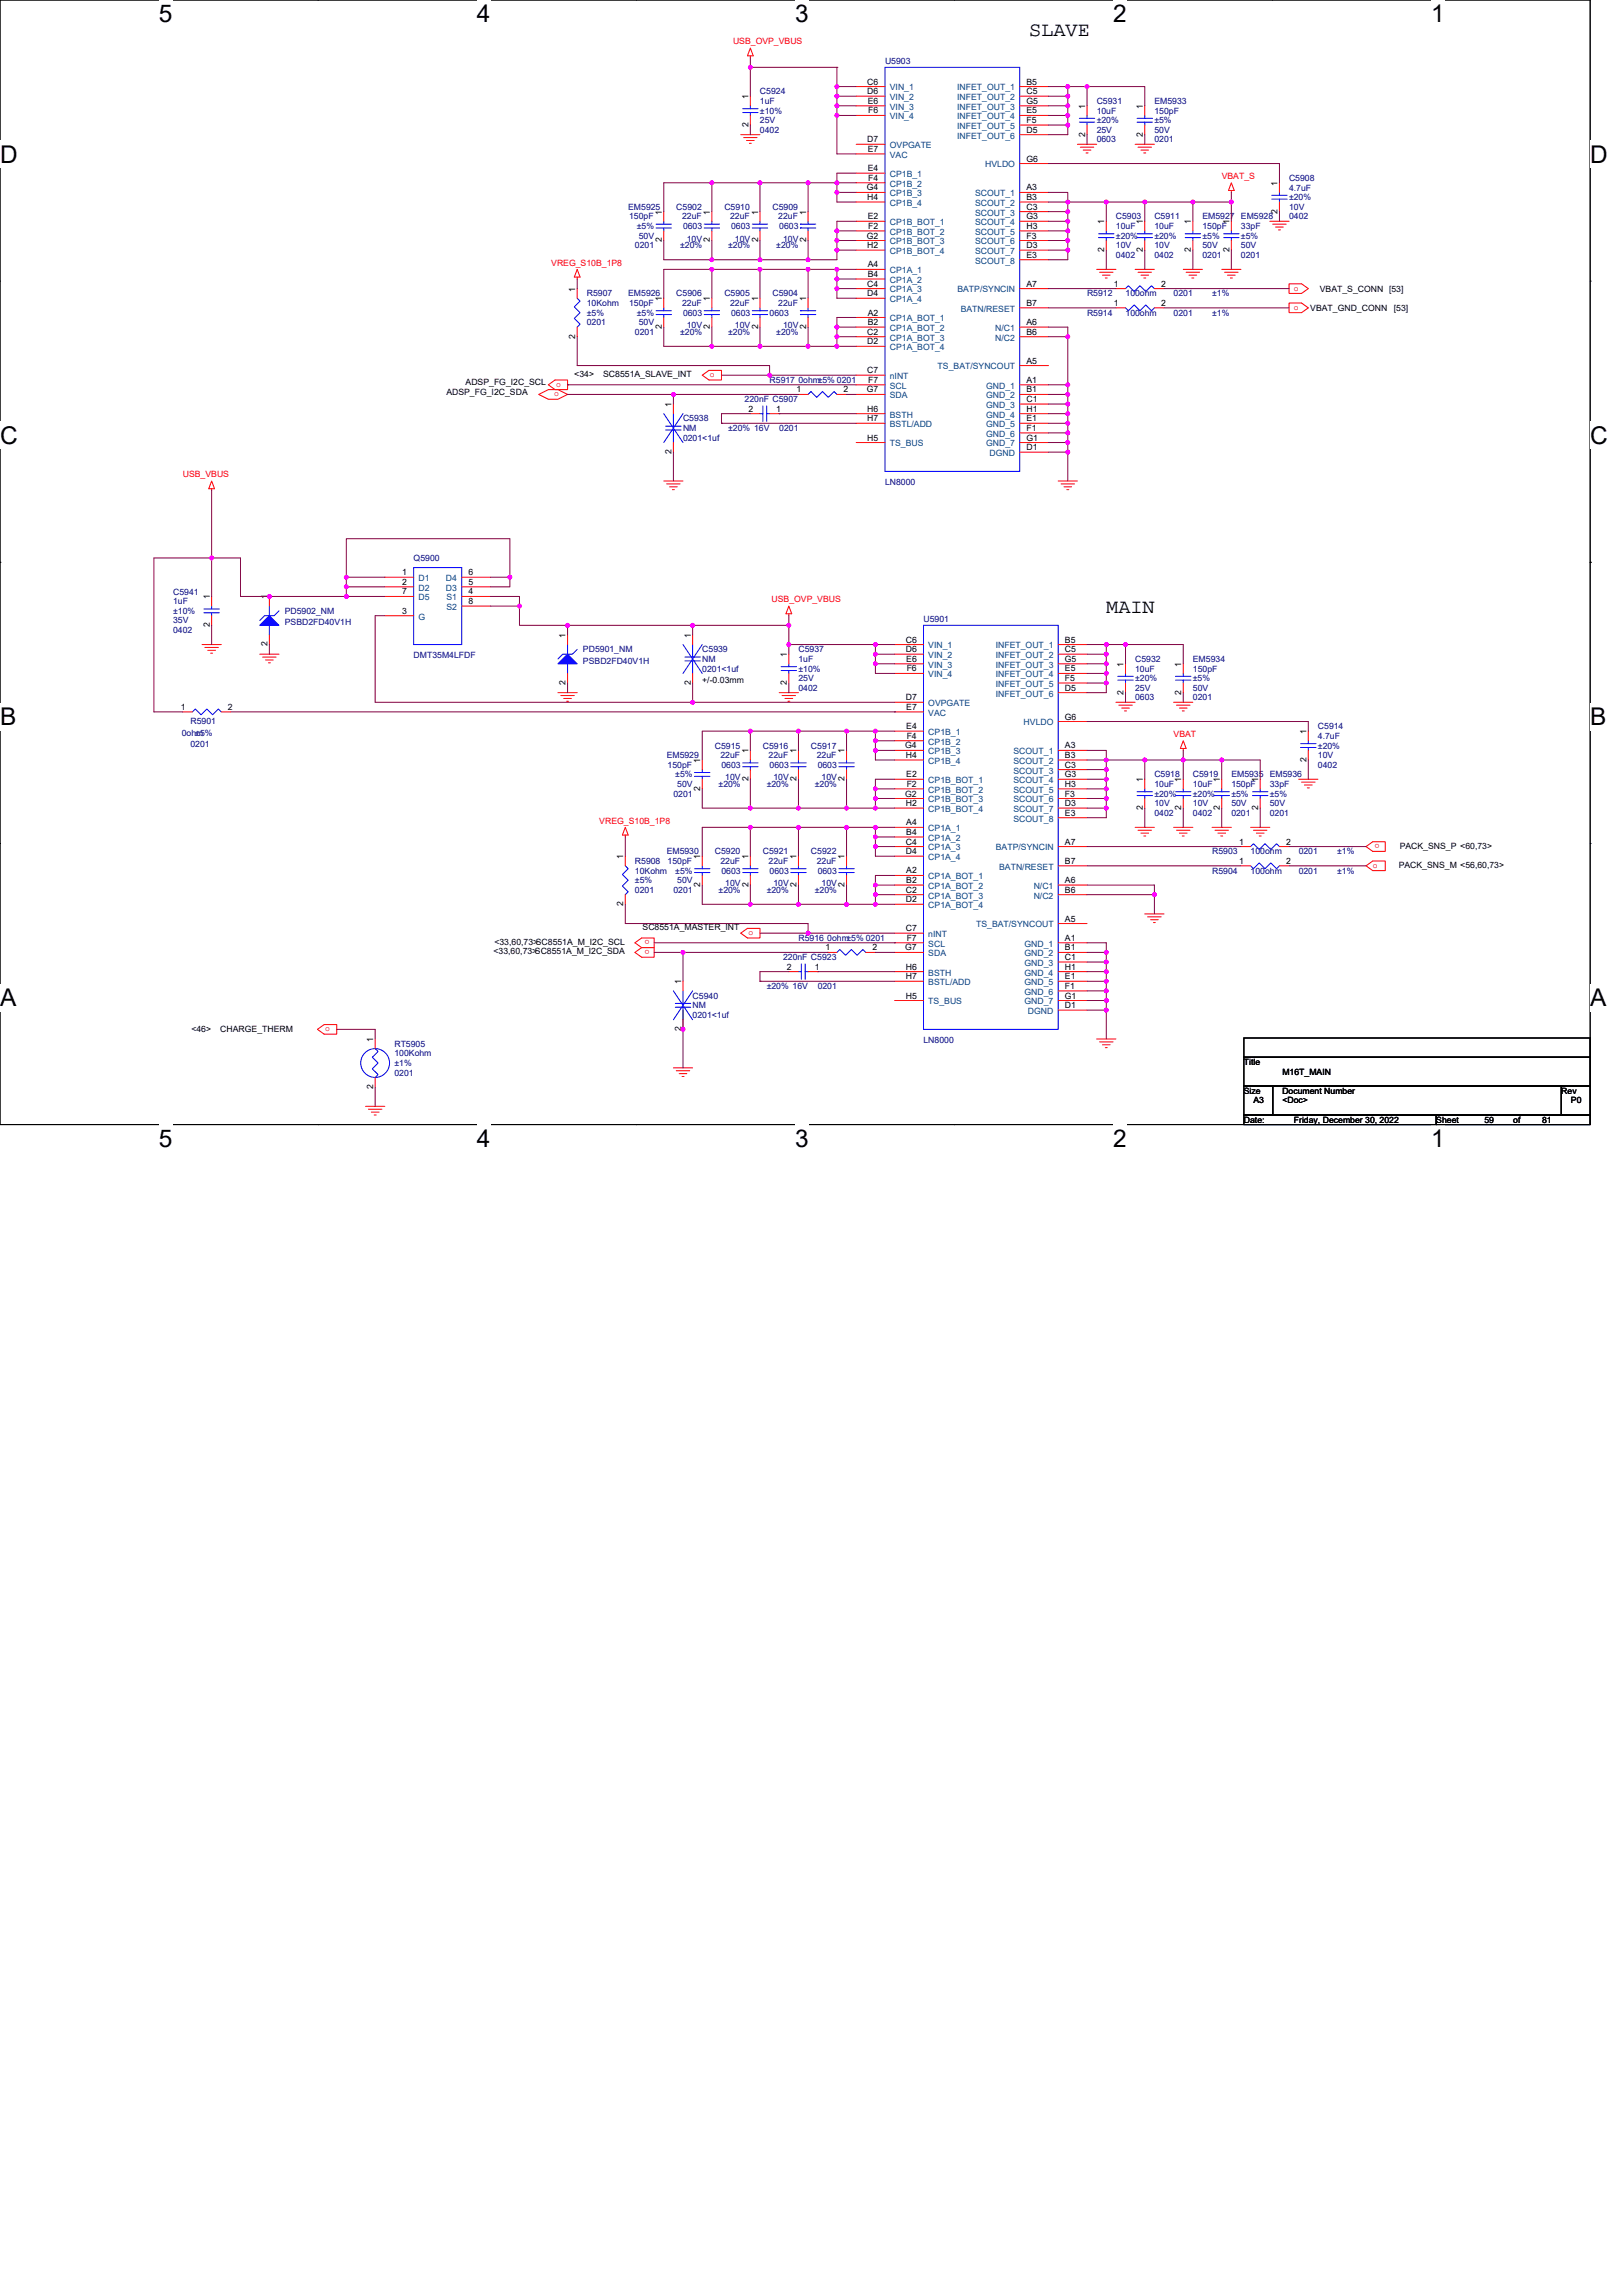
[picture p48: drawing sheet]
<svg xmlns="http://www.w3.org/2000/svg" width="210mm" height="297mm" viewBox="0 0 210 297" stroke-linecap="round" stroke-linejoin="round" font-family="sans-serif">
<defs><g id="words">
<g font-size="3.2">
<text x="20.6" y="2.9">5</text>
<text x="61.7" y="2.9">4</text>
<text x="102.9" y="2.9">3</text>
<text x="144" y="2.9">2</text>
<text x="185.2" y="2.9">1</text>
<text x="0" y="21.1">D</text>
<text x="205.7" y="21.1">D</text>
<text x="0" y="57.4">C</text>
<text x="205.7" y="57.4">C</text>
<text x="0" y="93.8">B</text>
<text x="205.7" y="93.8">B</text>
<text x="0" y="130.2">A</text>
<text x="205.7" y="130.2">A</text>
<text x="20.6" y="148.4">5</text>
<text x="61.7" y="148.4">4</text>
<text x="102.9" y="148.4">3</text>
<text x="144" y="148.4">2</text>
<text x="185.2" y="148.4">1</text>
</g>
<g font-size="2.6">
<text x="133.2" y="4.7">SLAVE</text>
<text x="143.1" y="79.3">MAIN</text>
</g>
<g font-size="1.1" fill="#f00">
<text x="94.8" y="5.7">USB_OVP_VBUS</text>
<text x="158.1" y="23.2">VBAT_S</text>
<text x="71.3" y="34.4">VREG_S10B_1P8</text>
<text x="167.4" y="37.6">o</text>
<text x="167.4" y="40.1">o</text>
<text x="71.7" y="51.3">o</text>
<text x="71.9" y="50.1">o</text>
<text x="91.9" y="48.8">o</text>
<text x="23.6" y="61.7">USB_VBUS</text>
<text x="99.8" y="77.9">USB_OVP_VBUS</text>
<text x="151.8" y="95.3">VBAT</text>
<text x="77.5" y="106.5">VREG_S10B_1P8</text>
<text x="177.6" y="112.3">o</text>
<text x="178.5" y="109.2" transform="rotate(-180 178.5 109.2)">o</text>
<text x="84" y="121.7" transform="rotate(-180 84 121.7)">o</text>
<text x="84" y="122.9" transform="rotate(-180 84 122.9)">o</text>
<text x="96.8" y="121">o</text>
<text x="42.1" y="133.4">o</text>
</g>
<g font-size="1.1">
<text x="112.2" y="10.9">C6</text>
<text x="132.8" y="10.9">B5</text>
<text x="96.8" y="16.4" transform="rotate(-90 96.8 16.4)">2</text>
<text x="96.8" y="12.8" transform="rotate(-90 96.8 12.8)">1</text>
<text x="112.2" y="12.2">D6</text>
<text x="112.3" y="13.4">E6</text>
<text x="112.3" y="14.7">F6</text>
<text x="132.8" y="12.2">C5</text>
<text x="132.8" y="17.2">D5</text>
<text x="132.8" y="14.7">E5</text>
<text x="132.8" y="15.9">F5</text>
<text x="132.8" y="13.4">G5</text>
<text x="140.4" y="17.7" transform="rotate(-90 140.4 17.7)">2</text>
<text x="140.4" y="14.1" transform="rotate(-90 140.4 14.1)">1</text>
<text x="147.9" y="17.7" transform="rotate(-90 147.9 17.7)">2</text>
<text x="147.9" y="14.1" transform="rotate(-90 147.9 14.1)">1</text>
<text x="112.2" y="18.4">D7</text>
<text x="112.3" y="22.1">E4</text>
<text x="112.3" y="19.7">E7</text>
<text x="112.3" y="23.4">F4</text>
<text x="132.8" y="20.9">G6</text>
<text x="85.6" y="27.8" transform="rotate(-90 85.6 27.8)">1</text>
<text x="91.8" y="27.8" transform="rotate(-90 91.8 27.8)">1</text>
<text x="98.1" y="27.8" transform="rotate(-90 98.1 27.8)">1</text>
<text x="104.3" y="27.8" transform="rotate(-90 104.3 27.8)">1</text>
<text x="112.1" y="24.6">G4</text>
<text x="112.2" y="25.9">H4</text>
<text x="112.3" y="28.4">E2</text>
<text x="112.3" y="29.6">F2</text>
<text x="132.8" y="24.6">A3</text>
<text x="132.8" y="25.9">B3</text>
<text x="132.8" y="27.1">C3</text>
<text x="132.8" y="28.4">G3</text>
<text x="132.8" y="29.6">H3</text>
<text x="142.9" y="29" transform="rotate(-90 142.9 29)">1</text>
<text x="147.9" y="29" transform="rotate(-90 147.9 29)">1</text>
<text x="154.1" y="29" transform="rotate(-90 154.1 29)">1</text>
<text x="159.1" y="29" transform="rotate(-90 159.1 29)">1</text>
<text x="165.3" y="27.6" transform="rotate(-90 165.3 27.6)">2</text>
<text x="165.3" y="24" transform="rotate(-90 165.3 24)">1</text>
<text x="85.6" y="31.4" transform="rotate(-90 85.6 31.4)">2</text>
<text x="91.8" y="31.4" transform="rotate(-90 91.8 31.4)">2</text>
<text x="98.1" y="31.4" transform="rotate(-90 98.1 31.4)">2</text>
<text x="104.3" y="31.4" transform="rotate(-90 104.3 31.4)">2</text>
<text x="112.1" y="30.9">G2</text>
<text x="112.2" y="32.1">H2</text>
<text x="112.3" y="34.6">A4</text>
<text x="112.3" y="35.8">B4</text>
<text x="132.8" y="32.1">D3</text>
<text x="132.8" y="33.4">E3</text>
<text x="132.8" y="30.9">F3</text>
<text x="142.9" y="32.6" transform="rotate(-90 142.9 32.6)">2</text>
<text x="147.9" y="32.6" transform="rotate(-90 147.9 32.6)">2</text>
<text x="154.1" y="32.6" transform="rotate(-90 154.1 32.6)">2</text>
<text x="159.1" y="32.6" transform="rotate(-90 159.1 32.6)">2</text>
<text x="74.4" y="37.7" transform="rotate(-90 74.4 37.7)">1</text>
<text x="85.6" y="39" transform="rotate(-90 85.6 39)">1</text>
<text x="91.8" y="39" transform="rotate(-90 91.8 39)">1</text>
<text x="98.1" y="39" transform="rotate(-90 98.1 39)">1</text>
<text x="104.3" y="39" transform="rotate(-90 104.3 39)">1</text>
<text x="112.2" y="37.1">C4</text>
<text x="112.2" y="38.3">D4</text>
<text x="112.3" y="40.8">A2</text>
<text x="132.8" y="37.1">A7</text>
<text x="132.8" y="39.6">B7</text>
<text x="144.1" y="37.1">1</text>
<text x="144.1" y="39.6">1</text>
<text x="150.2" y="37.1">2</text>
<text x="150.2" y="39.6">2</text>
<text x="169.5" y="40.2">VBAT_GND_CONN</text>
<text x="170.8" y="37.7">VBAT_S_CONN [53]</text>
<text x="180.3" y="40.2">[53]</text>
<text x="74.4" y="43.8" transform="rotate(-90 74.4 43.8)">2</text>
<text x="85.6" y="42.6" transform="rotate(-90 85.6 42.6)">2</text>
<text x="91.8" y="42.6" transform="rotate(-90 91.8 42.6)">2</text>
<text x="98.1" y="42.6" transform="rotate(-90 98.1 42.6)">2</text>
<text x="104.3" y="42.6" transform="rotate(-90 104.3 42.6)">2</text>
<text x="112.2" y="43.3">C2</text>
<text x="112.2" y="44.6">D2</text>
<text x="112.3" y="42.1">B2</text>
<text x="132.8" y="47">A5</text>
<text x="132.8" y="42.1">A6</text>
<text x="132.8" y="43.3">B6</text>
<text x="57.7" y="51.2">ADSP_FG_I2C_SDA</text>
<text x="60.2" y="49.8">ADSP_FG_I2C_SCL</text>
<text x="74.3" y="48.8">&lt;34&gt;</text>
<text x="78" y="48.8">SC8551A_SLAVE_INT</text>
<text x="86.9" y="52.6" transform="rotate(-90 86.9 52.6)">1</text>
<text x="96.8" y="53.3">2</text>
<text x="100.4" y="53.3">1</text>
<text x="103.1" y="50.8">1</text>
<text x="109.2" y="50.8">2</text>
<text x="112.1" y="50.8">G7</text>
<text x="112.2" y="48.3">C7</text>
<text x="112.2" y="53.3">H6</text>
<text x="112.3" y="49.5">F7</text>
<text x="132.8" y="49.5">A1</text>
<text x="132.8" y="50.8">B1</text>
<text x="132.8" y="52">C1</text>
<text x="132.8" y="53.3">H1</text>
<text x="86.9" y="58.7" transform="rotate(-90 86.9 58.7)">2</text>
<text x="112.2" y="57">H5</text>
<text x="112.2" y="54.5">H7</text>
<text x="132.8" y="58.2">D1</text>
<text x="132.8" y="54.5">E1</text>
<text x="132.8" y="55.8">F1</text>
<text x="132.8" y="57">G1</text>
<text x="27.1" y="77.5" transform="rotate(-90 27.1 77.5)">1</text>
<text x="34.6" y="77.5" transform="rotate(-90 34.6 77.5)">1</text>
<text x="52" y="74.4">1</text>
<text x="52" y="75.7">2</text>
<text x="52" y="76.9">7</text>
<text x="60.6" y="75.7">5</text>
<text x="60.6" y="74.4">6</text>
<text x="60.6" y="76.9">4</text>
<text x="27.1" y="81.1" transform="rotate(-90 27.1 81.1)">2</text>
<text x="34.6" y="83.6" transform="rotate(-90 34.6 83.6)">2</text>
<text x="52" y="79.4">3</text>
<text x="60.6" y="78.2">8</text>
<text x="73.2" y="82.5" transform="rotate(-90 73.2 82.5)">1</text>
<text x="89.4" y="82.5" transform="rotate(-90 89.4 82.5)">1</text>
<text x="117.2" y="83.1">C6</text>
<text x="137.8" y="83.1">B5</text>
<text x="73.2" y="88.6" transform="rotate(-90 73.2 88.6)">2</text>
<text x="89.4" y="88.6" transform="rotate(-90 89.4 88.6)">2</text>
<text x="90.9" y="88.4">+/-0.03mm</text>
<text x="101.8" y="88.6" transform="rotate(-90 101.8 88.6)">2</text>
<text x="101.8" y="85" transform="rotate(-90 101.8 85)">1</text>
<text x="117.2" y="84.4">D6</text>
<text x="117.2" y="85.6">E6</text>
<text x="117.3" y="86.9">F6</text>
<text x="137.8" y="84.4">C5</text>
<text x="137.8" y="89.4">D5</text>
<text x="137.8" y="86.9">E5</text>
<text x="137.8" y="88.1">F5</text>
<text x="137.8" y="85.6">G5</text>
<text x="145.4" y="89.9" transform="rotate(-90 145.4 89.9)">2</text>
<text x="145.4" y="86.3" transform="rotate(-90 145.4 86.3)">1</text>
<text x="152.8" y="89.9" transform="rotate(-90 152.8 89.9)">2</text>
<text x="152.8" y="86.3" transform="rotate(-90 152.8 86.3)">1</text>
<text x="23.4" y="91.8">1</text>
<text x="29.5" y="91.8">2</text>
<text x="117.2" y="90.6">D7</text>
<text x="117.2" y="94.3">E4</text>
<text x="117.2" y="91.8">E7</text>
<text x="117.3" y="95.6">F4</text>
<text x="137.8" y="93.1">G6</text>
<text x="169" y="95" transform="rotate(-90 169 95)">1</text>
<text x="90.6" y="98.7" transform="rotate(-90 90.6 98.7)">1</text>
<text x="96.8" y="101.1" transform="rotate(-90 96.8 101.1)">2</text>
<text x="96.8" y="97.5" transform="rotate(-90 96.8 97.5)">1</text>
<text x="103" y="101.1" transform="rotate(-90 103 101.1)">2</text>
<text x="103" y="97.5" transform="rotate(-90 103 97.5)">1</text>
<text x="109.3" y="101.1" transform="rotate(-90 109.3 101.1)">2</text>
<text x="109.3" y="97.5" transform="rotate(-90 109.3 97.5)">1</text>
<text x="117.1" y="96.8">G4</text>
<text x="117.2" y="98.1">H4</text>
<text x="117.2" y="100.6">E2</text>
<text x="117.3" y="101.8">F2</text>
<text x="137.8" y="96.8">A3</text>
<text x="137.8" y="98.1">B3</text>
<text x="137.8" y="99.3">C3</text>
<text x="137.8" y="100.6">G3</text>
<text x="137.8" y="101.8">H3</text>
<text x="147.9" y="101.2" transform="rotate(-90 147.9 101.2)">1</text>
<text x="152.8" y="101.2" transform="rotate(-90 152.8 101.2)">1</text>
<text x="157.8" y="101.2" transform="rotate(-90 157.8 101.2)">1</text>
<text x="162.8" y="101.2" transform="rotate(-90 162.8 101.2)">1</text>
<text x="169" y="98.6" transform="rotate(-90 169 98.6)">2</text>
<text x="90.6" y="102.3" transform="rotate(-90 90.6 102.3)">2</text>
<text x="117.1" y="103">G2</text>
<text x="117.2" y="104.3">H2</text>
<text x="117.2" y="106.8">A4</text>
<text x="137.8" y="104.3">D3</text>
<text x="137.8" y="105.5">E3</text>
<text x="137.8" y="103">F3</text>
<text x="147.9" y="104.8" transform="rotate(-90 147.9 104.8)">2</text>
<text x="152.8" y="104.8" transform="rotate(-90 152.8 104.8)">2</text>
<text x="157.8" y="104.8" transform="rotate(-90 157.8 104.8)">2</text>
<text x="162.8" y="104.8" transform="rotate(-90 162.8 104.8)">2</text>
<text x="80.6" y="111.1" transform="rotate(-90 80.6 111.1)">1</text>
<text x="90.6" y="111.1" transform="rotate(-90 90.6 111.1)">1</text>
<text x="96.8" y="111.1" transform="rotate(-90 96.8 111.1)">1</text>
<text x="103" y="111.1" transform="rotate(-90 103 111.1)">1</text>
<text x="109.3" y="111.1" transform="rotate(-90 109.3 111.1)">1</text>
<text x="117.2" y="109.3">C4</text>
<text x="117.2" y="110.5">D4</text>
<text x="117.2" y="113">A2</text>
<text x="117.2" y="108">B4</text>
<text x="137.8" y="109.3">A7</text>
<text x="137.8" y="111.8">B7</text>
<text x="160.3" y="111.8">1</text>
<text x="160.3" y="109.3">1</text>
<text x="166.4" y="111.8">2</text>
<text x="166.4" y="109.3">2</text>
<text x="181" y="112.3">PACK_SNS_M &lt;56,60,73&gt;</text>
<text x="181.1" y="109.8">PACK_SNS_P &lt;60,73&gt;</text>
<text x="80.6" y="117.2" transform="rotate(-90 80.6 117.2)">2</text>
<text x="90.6" y="114.8" transform="rotate(-90 90.6 114.8)">2</text>
<text x="96.8" y="114.8" transform="rotate(-90 96.8 114.8)">2</text>
<text x="103" y="114.8" transform="rotate(-90 103 114.8)">2</text>
<text x="109.3" y="114.8" transform="rotate(-90 109.3 114.8)">2</text>
<text x="117.2" y="115.5">C2</text>
<text x="117.2" y="116.7">D2</text>
<text x="117.2" y="114.2">B2</text>
<text x="137.8" y="119.2">A5</text>
<text x="137.8" y="114.2">A6</text>
<text x="137.8" y="115.5">B6</text>
<text x="63.8" y="123.5">&lt;33,60,73&gt;SC8551A_M_I2C_SDA</text>
<text x="64" y="122.2">&lt;33,60,73&gt;SC8551A_M_I2C_SCL</text>
<text x="83.1" y="120.4">SC8551A_MASTER_INT</text>
<text x="101.8" y="125.5">2</text>
<text x="105.4" y="125.5">1</text>
<text x="106.8" y="123">1</text>
<text x="112.9" y="123">2</text>
<text x="117.1" y="123">G7</text>
<text x="117.2" y="120.5">C7</text>
<text x="117.2" y="125.5">H6</text>
<text x="117.3" y="121.7">F7</text>
<text x="137.8" y="121.7">A1</text>
<text x="137.8" y="123">B1</text>
<text x="137.8" y="124.2">C1</text>
<text x="137.8" y="125.5">H1</text>
<text x="88.1" y="127.3" transform="rotate(-90 88.1 127.3)">1</text>
<text x="117.2" y="129.2">H5</text>
<text x="117.2" y="126.7">H7</text>
<text x="137.8" y="130.4">D1</text>
<text x="137.8" y="126.7">E1</text>
<text x="137.8" y="127.9">F1</text>
<text x="137.8" y="129.2">G1</text>
<text x="24.8" y="133.6">&lt;46&gt;</text>
<text x="28.5" y="133.6">CHARGE_THERM</text>
<text x="48.3" y="134.8" transform="rotate(-90 48.3 134.8)">1</text>
<text x="88.1" y="133.4" transform="rotate(-90 88.1 133.4)">2</text>
<text x="160.9" y="137.8">Title</text>
<text x="48.3" y="140.9" transform="rotate(-90 48.3 140.9)">2</text>
<text x="160.9" y="141.5">Size</text>
<text x="162.2" y="142.8">A3</text>
<text x="165.9" y="141.5">Document Number</text>
<text x="165.9" y="142.8">&lt;Doc&gt;</text>
<text x="165.9" y="139">M16T_MAIN</text>
<text x="202" y="141.5">Rev</text>
<text x="203.2" y="142.8">P0</text>
<text x="160.9" y="145.2">Date:</text>
<text x="167.4" y="145.2">Friday, December 30, 2022</text>
<text x="185.8" y="145.2">Sheet</text>
<text x="192" y="145.2">59</text>
<text x="195.8" y="145.2">of</text>
<text x="199.5" y="145.2">81</text>
</g>
<g font-size="1.1" fill="#000080">
<text x="114.5" y="8.2">U5903</text>
<text x="98.3" y="12.2">C5924</text>
<text x="98.3" y="13.4">1uF</text>
<text x="98.3" y="17.2">0402</text>
<text x="98.3" y="15.9">25V</text>
<text x="98.3" y="14.7">±10%</text>
<text x="141.9" y="13.4">C5931</text>
<text x="141.9" y="14.7">10uF</text>
<text x="141.9" y="17.2">25V</text>
<text x="141.9" y="15.9">±20%</text>
<text x="149.4" y="13.4">EM5933</text>
<text x="149.4" y="14.7">150pF</text>
<text x="149.4" y="17.2">50V</text>
<text x="149.4" y="15.9">±5%</text>
<text x="141.9" y="18.4">0603</text>
<text x="149.4" y="18.4">0201</text>
<text x="166.8" y="23.4">C5908</text>
<text x="81.3" y="27.1">EM5925</text>
<text x="81.4" y="28.4">150pF</text>
<text x="82.4" y="29.6">±5%</text>
<text x="87.5" y="27.1">C5902</text>
<text x="88.2" y="28.4">22uF</text>
<text x="88.4" y="29.6">0603</text>
<text x="93.7" y="27.1">C5910</text>
<text x="94.5" y="28.4">22uF</text>
<text x="94.6" y="29.6">0603</text>
<text x="99.9" y="27.1">C5909</text>
<text x="100.7" y="28.4">22uF</text>
<text x="100.8" y="29.6">0603</text>
<text x="144.4" y="28.4">C5903</text>
<text x="144.4" y="29.6">10uF</text>
<text x="149.4" y="28.4">C5911</text>
<text x="149.4" y="29.6">10uF</text>
<text x="155.6" y="28.4">EM5927</text>
<text x="155.6" y="29.6">150pF</text>
<text x="160.6" y="28.4">EM5928</text>
<text x="160.6" y="29.6">33pF</text>
<text x="166.8" y="24.7">4.7uF</text>
<text x="166.8" y="28.4">0402</text>
<text x="166.8" y="27.1">10V</text>
<text x="166.8" y="25.9">±20%</text>
<text x="82.1" y="32.1">0201</text>
<text x="82.6" y="30.9">50V</text>
<text x="88" y="32.1">±20%</text>
<text x="88.9" y="31.2">10V</text>
<text x="94.2" y="32.1">±20%</text>
<text x="95.1" y="31.2">10V</text>
<text x="100.4" y="32.1">±20%</text>
<text x="101.3" y="31.2">10V</text>
<text x="144.4" y="33.4">0402</text>
<text x="144.4" y="32.1">10V</text>
<text x="144.4" y="30.9">±20%</text>
<text x="149.4" y="33.4">0402</text>
<text x="149.4" y="32.1">10V</text>
<text x="149.4" y="30.9">±20%</text>
<text x="155.6" y="33.4">0201</text>
<text x="155.6" y="32.1">50V</text>
<text x="155.6" y="30.9">±5%</text>
<text x="160.6" y="33.4">0201</text>
<text x="160.6" y="32.1">50V</text>
<text x="160.6" y="30.9">±5%</text>
<text x="75.9" y="38.3">R5907</text>
<text x="75.9" y="39.6">10Kohm</text>
<text x="75.9" y="40.8">±5%</text>
<text x="81.3" y="38.3">EM5926</text>
<text x="81.4" y="39.6">150pF</text>
<text x="82.4" y="40.8">±5%</text>
<text x="87.5" y="38.3">C5906</text>
<text x="88.2" y="39.6">22uF</text>
<text x="88.4" y="40.8">0603</text>
<text x="93.7" y="38.3">C5905</text>
<text x="94.5" y="39.6">22uF</text>
<text x="94.6" y="40.8">0603</text>
<text x="99.6" y="40.8">0603</text>
<text x="99.9" y="38.3">C5904</text>
<text x="100.7" y="39.6">22uF</text>
<text x="140.6" y="38.3">R5912</text>
<text x="140.6" y="40.8">R5914</text>
<text x="145.6" y="38.3">100ohm</text>
<text x="145.6" y="40.8">100ohm</text>
<text x="151.8" y="38.3">0201</text>
<text x="151.8" y="40.8">0201</text>
<text x="156.8" y="38.3">±1%</text>
<text x="156.8" y="40.8">±1%</text>
<text x="75.9" y="42.1">0201</text>
<text x="82.1" y="43.3">0201</text>
<text x="82.6" y="42.1">50V</text>
<text x="88" y="43.3">±20%</text>
<text x="88.9" y="42.5">10V</text>
<text x="94.2" y="43.3">±20%</text>
<text x="95.1" y="42.5">10V</text>
<text x="100.4" y="43.3">±20%</text>
<text x="101.3" y="42.5">10V</text>
<text x="96.3" y="52">220nF C5907</text>
<text x="99.6" y="49.5">R5917 0ohm±5% 0201</text>
<text x="88.4" y="54.5">C5938</text>
<text x="88.4" y="55.8">NM</text>
<text x="88.4" y="57">0201&lt;1uf</text>
<text x="94.2" y="55.8">±20% 16V</text>
<text x="100.8" y="55.8">0201</text>
<text x="114.5" y="62.7">LN8000</text>
<text x="22.4" y="76.9">C5941</text>
<text x="53.5" y="72.6">Q5900</text>
<text x="22.4" y="78.2">1uF</text>
<text x="22.4" y="81.9">0402</text>
<text x="22.4" y="80.7">35V</text>
<text x="22.4" y="79.4">±10%</text>
<text x="36.8" y="79.4">PD5902_NM</text>
<text x="36.8" y="80.9">PSBD2FD40V1H</text>
<text x="119.5" y="80.4">U5901</text>
<text x="53.5" y="85.1">DMT35M4LFDF</text>
<text x="75.4" y="84.4">PD5901_NM</text>
<text x="75.4" y="85.9">PSBD2FD40V1H</text>
<text x="90.9" y="84.4">C5939</text>
<text x="90.9" y="85.6">NM</text>
<text x="90.9" y="86.9">0201&lt;1uf</text>
<text x="103.3" y="84.4">C5937</text>
<text x="103.3" y="85.6">1uF</text>
<text x="103.3" y="89.4">0402</text>
<text x="103.3" y="88.1">25V</text>
<text x="103.3" y="86.9">±10%</text>
<text x="146.9" y="85.6">C5932</text>
<text x="146.9" y="86.9">10uF</text>
<text x="146.9" y="89.4">25V</text>
<text x="146.9" y="88.1">±20%</text>
<text x="154.3" y="85.6">EM5934</text>
<text x="154.3" y="86.9">150pF</text>
<text x="154.3" y="89.4">50V</text>
<text x="154.3" y="88.1">±5%</text>
<text x="23.5" y="95.2">0ohm</text>
<text x="24.6" y="93.7">R5901</text>
<text x="25.3" y="95.2">±5%</text>
<text x="146.9" y="90.6">0603</text>
<text x="154.3" y="90.6">0201</text>
<text x="170.5" y="94.3">C5914</text>
<text x="170.5" y="95.6">4.7uF</text>
<text x="24.6" y="96.6">0201</text>
<text x="86.3" y="98.1">EM5929</text>
<text x="86.4" y="99.3">150pF</text>
<text x="87.4" y="100.6">±5%</text>
<text x="87.6" y="101.8">50V</text>
<text x="92.5" y="96.8">C5915</text>
<text x="93" y="101.8">±20%</text>
<text x="93.2" y="98.1">22uF</text>
<text x="93.3" y="99.3">0603</text>
<text x="93.8" y="100.9">10V</text>
<text x="98.7" y="96.8">C5916</text>
<text x="99.2" y="101.8">±20%</text>
<text x="99.4" y="98.1">22uF</text>
<text x="99.6" y="99.3">0603</text>
<text x="100.1" y="100.9">10V</text>
<text x="104.9" y="96.8">C5917</text>
<text x="105.4" y="101.8">±20%</text>
<text x="105.7" y="98.1">22uF</text>
<text x="105.8" y="99.3">0603</text>
<text x="106.3" y="100.9">10V</text>
<text x="149.4" y="100.6">C5918</text>
<text x="149.4" y="101.8">10uF</text>
<text x="154.3" y="100.6">C5919</text>
<text x="154.3" y="101.8">10uF</text>
<text x="159.3" y="100.6">EM5935</text>
<text x="159.3" y="101.8">150pF</text>
<text x="164.3" y="100.6">EM5936</text>
<text x="164.3" y="101.8">33pF</text>
<text x="170.5" y="99.3">0402</text>
<text x="170.5" y="98.1">10V</text>
<text x="170.5" y="96.8">±20%</text>
<text x="87.1" y="103.1">0201</text>
<text x="149.4" y="105.6">0402</text>
<text x="149.4" y="104.3">10V</text>
<text x="149.4" y="103.1">±20%</text>
<text x="154.3" y="105.6">0402</text>
<text x="154.3" y="104.3">10V</text>
<text x="154.3" y="103.1">±20%</text>
<text x="159.3" y="105.6">0201</text>
<text x="159.3" y="104.3">50V</text>
<text x="159.3" y="103.1">±5%</text>
<text x="164.3" y="105.6">0201</text>
<text x="164.3" y="104.3">50V</text>
<text x="164.3" y="103.1">±5%</text>
<text x="82.1" y="111.8">R5908</text>
<text x="82.1" y="113">10Kohm</text>
<text x="86.3" y="110.5">EM5930</text>
<text x="86.4" y="111.8">150pF</text>
<text x="87.4" y="113">±5%</text>
<text x="92.5" y="110.5">C5920</text>
<text x="93.2" y="111.8">22uF</text>
<text x="93.3" y="113">0603</text>
<text x="98.7" y="110.5">C5921</text>
<text x="99.4" y="111.8">22uF</text>
<text x="99.6" y="113">0603</text>
<text x="104.9" y="110.5">C5922</text>
<text x="105.7" y="111.8">22uF</text>
<text x="105.8" y="113">0603</text>
<text x="156.8" y="113">R5904</text>
<text x="156.8" y="110.5">R5903</text>
<text x="161.8" y="113">100ohm</text>
<text x="161.8" y="110.5">100ohm</text>
<text x="168" y="113">0201</text>
<text x="168" y="110.5">0201</text>
<text x="173" y="113">±1%</text>
<text x="173" y="110.5">±1%</text>
<text x="82.1" y="114.3">±5%</text>
<text x="82.1" y="115.5">0201</text>
<text x="87.1" y="115.5">0201</text>
<text x="87.6" y="114.3">50V</text>
<text x="93" y="115.5">±20%</text>
<text x="93.8" y="114.6">10V</text>
<text x="99.2" y="115.5">±20%</text>
<text x="100.1" y="114.6">10V</text>
<text x="105.4" y="115.5">±20%</text>
<text x="106.3" y="114.6">10V</text>
<text x="101.3" y="124.2">220nF C5923</text>
<text x="103.3" y="121.7">R5916 0ohm±5% 0201</text>
<text x="89.6" y="129.2">C5940</text>
<text x="89.6" y="130.4">NM</text>
<text x="89.6" y="131.7">0201&lt;1uf</text>
<text x="99.2" y="128">±20% 16V</text>
<text x="105.8" y="128">0201</text>
<text x="51" y="135.4">RT5905</text>
<text x="51" y="136.7">100Kohm</text>
<text x="51" y="137.9">±1%</text>
<text x="119.5" y="134.9">LN8000</text>
<text x="51" y="139.2">0201</text>
</g>
<g font-size="1.1" fill="#004080">
<text x="115.1" y="11.7">VIN_1</text>
<text x="123.8" y="11.7">INFET_OUT_1</text>
<text x="115.1" y="12.9">VIN_2</text>
<text x="115.1" y="14.2">VIN_3</text>
<text x="115.1" y="15.4">VIN_4</text>
<text x="123.8" y="12.9">INFET_OUT_2</text>
<text x="123.8" y="17.9">INFET_OUT_6</text>
<text x="123.8" y="15.4">INFET_OUT_4</text>
<text x="123.8" y="16.7">INFET_OUT_5</text>
<text x="123.8" y="14.2">INFET_OUT_3</text>
<text x="115.1" y="19.2">OVPGATE</text>
<text x="115.1" y="22.9">CP1B_1</text>
<text x="115.1" y="20.4">VAC</text>
<text x="127.5" y="21.7">HVLDO</text>
<text x="115.1" y="29.1">CP1B_BOT_1</text>
<text x="115.1" y="24.1">CP1B_2</text>
<text x="115.1" y="25.4">CP1B_3</text>
<text x="115.1" y="26.6">CP1B_4</text>
<text x="126.1" y="25.4">SCOUT_1</text>
<text x="126.1" y="26.6">SCOUT_2</text>
<text x="126.1" y="27.9">SCOUT_3</text>
<text x="126.1" y="29.1">SCOUT_4</text>
<text x="115.1" y="35.4">CP1A_1</text>
<text x="115.1" y="30.4">CP1B_BOT_2</text>
<text x="115.1" y="31.6">CP1B_BOT_3</text>
<text x="115.1" y="32.9">CP1B_BOT_4</text>
<text x="126.1" y="32.9">SCOUT_7</text>
<text x="126.1" y="34.1">SCOUT_8</text>
<text x="126.1" y="31.6">SCOUT_6</text>
<text x="126.1" y="30.4">SCOUT_5</text>
<text x="115.1" y="41.6">CP1A_BOT_1</text>
<text x="115.1" y="36.6">CP1A_2</text>
<text x="115.1" y="37.8">CP1A_3</text>
<text x="115.1" y="39.1">CP1A_4</text>
<text x="123.9" y="37.8">BATP/SYNCIN</text>
<text x="124.3" y="40.3">BATN/RESET</text>
<text x="115.1" y="42.8">CP1A_BOT_2</text>
<text x="115.1" y="44.1">CP1A_BOT_3</text>
<text x="115.1" y="45.3">CP1A_BOT_4</text>
<text x="121.3" y="47.8">TS_BAT/SYNCOUT</text>
<text x="128.8" y="42.8">N/C1</text>
<text x="128.8" y="44.1">N/C2</text>
<text x="115.1" y="49">nINT</text>
<text x="115.1" y="50.3">SCL</text>
<text x="115.1" y="51.5">SDA</text>
<text x="127.6" y="50.3">GND_1</text>
<text x="127.6" y="51.5">GND_2</text>
<text x="127.6" y="52.8">GND_3</text>
<text x="115.1" y="57.8">TS_BUS</text>
<text x="115.1" y="54">BSTH</text>
<text x="115.1" y="55.3">BSTL/ADD</text>
<text x="127.6" y="55.3">GND_5</text>
<text x="127.6" y="56.5">GND_6</text>
<text x="127.6" y="57.8">GND_7</text>
<text x="127.6" y="54">GND_4</text>
<text x="128" y="59">DGND</text>
<text x="54.1" y="75.2">D1</text>
<text x="54.1" y="76.4">D2</text>
<text x="54.1" y="77.7">D5</text>
<text x="57.7" y="76.4">D3</text>
<text x="57.7" y="75.2">D4</text>
<text x="57.8" y="77.7">S1</text>
<text x="54.1" y="80.2">G</text>
<text x="57.8" y="78.9">S2</text>
<text x="120.1" y="83.9">VIN_1</text>
<text x="128.8" y="83.9">INFET_OUT_1</text>
<text x="120.1" y="85.1">VIN_2</text>
<text x="120.1" y="86.4">VIN_3</text>
<text x="120.1" y="87.6">VIN_4</text>
<text x="128.8" y="85.1">INFET_OUT_2</text>
<text x="128.8" y="87.6">INFET_OUT_4</text>
<text x="128.8" y="88.9">INFET_OUT_5</text>
<text x="128.8" y="86.4">INFET_OUT_3</text>
<text x="120.1" y="91.4">OVPGATE</text>
<text x="120.1" y="95.1">CP1B_1</text>
<text x="120.1" y="92.6">VAC</text>
<text x="128.8" y="90.1">INFET_OUT_6</text>
<text x="132.4" y="93.8">HVLDO</text>
<text x="120.1" y="101.3">CP1B_BOT_1</text>
<text x="120.1" y="96.3">CP1B_2</text>
<text x="120.1" y="97.6">CP1B_3</text>
<text x="120.1" y="98.8">CP1B_4</text>
<text x="131.1" y="97.6">SCOUT_1</text>
<text x="131.1" y="98.8">SCOUT_2</text>
<text x="131.1" y="100.1">SCOUT_3</text>
<text x="131.1" y="101.3">SCOUT_4</text>
<text x="120.1" y="107.5">CP1A_1</text>
<text x="120.1" y="102.6">CP1B_BOT_2</text>
<text x="120.1" y="103.8">CP1B_BOT_3</text>
<text x="120.1" y="105">CP1B_BOT_4</text>
<text x="131.1" y="105">SCOUT_7</text>
<text x="131.1" y="106.3">SCOUT_8</text>
<text x="131.1" y="103.8">SCOUT_6</text>
<text x="131.1" y="102.6">SCOUT_5</text>
<text x="120.1" y="113.8">CP1A_BOT_1</text>
<text x="120.1" y="108.8">CP1A_2</text>
<text x="120.1" y="110">CP1A_3</text>
<text x="120.1" y="111.3">CP1A_4</text>
<text x="128.8" y="110">BATP/SYNCIN</text>
<text x="129.3" y="112.5">BATN/RESET</text>
<text x="120.1" y="115">CP1A_BOT_2</text>
<text x="120.1" y="116.2">CP1A_BOT_3</text>
<text x="120.1" y="117.5">CP1A_BOT_4</text>
<text x="126.3" y="120">TS_BAT/SYNCOUT</text>
<text x="133.7" y="115">N/C1</text>
<text x="133.7" y="116.2">N/C2</text>
<text x="120.1" y="121.2">nINT</text>
<text x="120.1" y="122.5">SCL</text>
<text x="120.1" y="123.7">SDA</text>
<text x="132.6" y="122.5">GND_1</text>
<text x="132.6" y="123.7">GND_2</text>
<text x="132.6" y="125">GND_3</text>
<text x="120.1" y="129.9">TS_BUS</text>
<text x="120.1" y="126.2">BSTH</text>
<text x="120.1" y="127.5">BSTL/ADD</text>
<text x="132.6" y="127.5">GND_5</text>
<text x="132.6" y="128.7">GND_6</text>
<text x="132.6" y="129.9">GND_7</text>
<text x="132.6" y="126.2">GND_4</text>
<text x="133" y="131.2">DGND</text>
</g>
</g></defs>
<path d="M0 0h205.7v145.5h-205.7z" fill="none" stroke="#000" stroke-width=".13"/>
<g fill="#fff">
<path d="M20.6 0h1.7v3.5h-1.7z"/>
<path d="M20.6 145.5h1.7v3.5h-1.7z"/>
</g>
<path d="M41.1 0h.1M41.1 145.5h.1" fill="none" stroke="#000" stroke-width=".13"/>
<g fill="#fff">
<path d="M61.7 0h1.8v3.5h-1.8z"/>
<path d="M61.7 145.5h1.8v3.5h-1.8z"/>
</g>
<path d="M82.3 0h.1M82.3 145.5h.1" fill="none" stroke="#000" stroke-width=".13"/>
<g fill="#fff">
<path d="M102.9 0h1.7v3.5h-1.7z"/>
<path d="M102.9 145.5h1.7v3.5h-1.7z"/>
</g>
<path d="M123.4 0h.1M123.4 145.5h.1" fill="none" stroke="#000" stroke-width=".13"/>
<g fill="#fff">
<path d="M144 0h1.8v3.5h-1.8z"/>
<path d="M144 145.5h1.8v3.5h-1.8z"/>
</g>
<path d="M164.6 0h.1M164.6 145.5h.1" fill="none" stroke="#000" stroke-width=".13"/>
<g fill="#fff">
<path d="M185.2 0h1.7v3.5h-1.7z"/>
<path d="M185.2 145.5h1.7v3.5h-1.7z"/>
<path d="M0 18.2h2.3v3.5h-2.3z"/>
<path d="M205.7 18.2h2.3v3.5h-2.3z"/>
<path d="M0 54.6h2.3v3.5h-2.3z"/>
<path d="M205.7 54.6h2.3v3.5h-2.3z"/>
</g>
<path d="M0 36.4h.1M205.7 36.4h.1" fill="none" stroke="#000" stroke-width=".13"/>
<g fill="#fff">
<path d="M0 90.9h2.1v3.6h-2.1z"/>
<path d="M205.7 90.9h2.1v3.6h-2.1z"/>
</g>
<path d="M0 72.7h.1M205.7 72.7h.1" fill="none" stroke="#000" stroke-width=".13"/>
<g fill="#fff">
<path d="M0 127.3h2.1v3.5h-2.1z"/>
<path d="M205.7 127.3h2.1v3.5h-2.1z"/>
</g>
<path d="M0 109.1h.1M205.7 109.1h.1M160.9 134.3h44.8v2.5h-44.8zM160.9 136.8h44.8v3.7h-44.8zM160.9 140.5h3.8v3.7h-3.8zM160.9 144.2h24.9v1.3h-24.9zM164.7 140.5h37.3v3.7h-37.3zM185.8 144.2h19.9v1.3h-19.9zM202 140.5h3.7v3.7h-3.7z" fill="none" stroke="#000" stroke-width=".13"/>
<g fill="none" stroke="#f00" stroke-width=".13">
<path d="M95.8 17.4h2.5M96.2 17.8h1.7M96.6 18.2h1M97 18.5h.2M97.1 7.2v.3M97.1 12.4v1.3M97.1 14.9v1.3M97.1 6.2l.4 1h-.8zM110.8 11.2h3.7M110.8 12.4h3.7M110.8 18.7h3.7M110.8 13.7h3.7"/>
<path d="M110.8 19.9h3.7M110.8 14.9h3.7M131.9 11.2h3.8M131.9 12.4h3.8M131.9 17.4h3.8M131.9 14.9h3.8M131.9 16.2h3.8M131.9 13.7h3.8M139.4 18.7h2.5M139.8 19h1.7M140.1 19.4h1M140.5 19.8h.3"/>
<path d="M140.6 13.7v1.2M140.6 16.2v1.2M146.9 18.7h2.5M147.2 19h1.8M147.6 19.4h1M148 19.8h.2M148.1 13.7v1.2M148.1 16.2v1.2M74.7 35.8v.3M74.7 37.3v1.3M74.7 34.8l.4 1h-.8zM85.9 38.6v1.2"/>
<path d="M85.9 27.4v1.2M85.9 29.9v1.2M92.1 27.4v1.2M92.1 29.9v1.2M92.1 38.6v1.2M98.3 38.6v1.2M98.3 27.4v1.2M98.3 29.9v1.2M104.5 38.6v1.2M104.5 27.4v1.2M104.5 29.9v1.2M110.8 34.8h3.7"/>
<path d="M110.8 36.1h3.7M110.8 37.3h3.7M110.8 38.6h3.7M110.8 28.6h3.7M110.8 22.4h3.7M110.8 29.9h3.7M110.8 23.6h3.7M110.8 31.1h3.7M110.8 24.9h3.7M110.8 32.4h3.7M110.8 26.1h3.7M131.9 24.9h3.8"/>
<path d="M131.9 37.3h3.8M131.9 26.1h3.8M131.9 39.8h3.8M131.9 27.4h3.8M131.9 32.4h3.8M131.9 33.6h3.8M131.9 31.1h3.8M131.9 28.6h3.8M131.9 21.2h3.8M131.9 29.9h3.8M141.9 34.8h2.5M142.3 35.2h1.7"/>
<path d="M142.6 35.6h1M143 36h.3M143.1 28.6v1.3M143.1 31.1v1.3M144.4 37.3h1.2M144.4 39.8h1.2M146.9 34.8h2.5M147.2 35.2h1.8M147.6 35.6h1M148 36h.2M148.1 28.6v1.3M148.1 31.1v1.3"/>
<path d="M149.4 37.3h1.2M149.4 39.8h1.2M153.1 34.8h2.5M153.5 35.2h1.7M153.8 35.6h1M154.2 36h.3M154.3 28.6v1.3M154.3 31.1v1.3M158.1 34.8h2.5M158.4 35.2h1.8M158.8 35.6h1M159.2 36h.2"/>
<path d="M159.3 23.6l.4 1h-.8zM159.3 24.6v.3M159.3 28.6v1.3M159.3 31.1v1.3M164.3 28.6h2.5M164.7 29h1.7M165 29.4h1M165.4 29.7h.3M165.5 23.6v1.3M165.5 26.1v1.3M166.8 36.7h1.6l.9 .6-.9 .7h-1.6zM166.8 39.2h1.6l.9 .6-.9 .6h-1.6z"/>
<path d="M69.7 51l1.2-.6h1.3l1.2 .6-1.2 .7h-1.3zM70.9 49.8l.9-.6h1.6v1.2h-1.6zM74.7 42.3v1.3M85.9 41.1v1.2M87.1 52.3v1.2M87.1 57.3v1.2M90.9 48.5l.8-.6h1.6v1.3h-1.6zM92.1 41.1v1.2M97.1 53.5h1.2M98.3 41.1v1.2M99.6 53.5h1.2M103.3 51h1.2"/>
<path d="M104.5 41.1v1.2M108.3 51h1.2M110.8 41.1h3.7M110.8 42.3h3.7M110.8 43.6h3.7M110.8 48.5h3.7M110.8 44.8h3.7M110.8 49.8h3.7M110.8 51h3.7M110.8 57.3h3.7M110.8 53.5h3.7M110.8 54.8h3.7"/>
<path d="M131.9 49.8h3.8M131.9 47.3h3.8M131.9 42.3h3.8M131.9 51h3.8M131.9 43.6h3.8M131.9 52.3h3.8M131.9 58.5h3.8M131.9 54.8h3.8M131.9 56h3.8M131.9 57.3h3.8M131.9 53.5h3.8M27.4 63.2v.3"/>
<path d="M27.4 77.2v1.2M27.4 79.7v1.2M27.4 62.2l.4 1h-.8zM34.8 77.2v1.2M49.8 74.7h3.7M49.8 75.9h3.7M49.8 79.7h3.7M49.8 77.2h3.7M59.7 77.2h3.8M59.7 75.9h3.8M59.7 74.7h3.8M59.7 78.4h3.8"/>
<path d="M85.9 62.2h2.5M86.3 62.6h1.7M86.6 63h1M87 63.3h.2M102.1 79.4v.3M102.1 78.4l.3 1h-.7zM136.9 62.2h2.5M137.3 62.6h1.7M137.7 63h.9M138 63.3h.3M23.6 92.1h1.3M26.1 83.4h2.5"/>
<path d="M26.5 83.8h1.8M26.9 84.1h1M27.3 84.5h.2M28.6 92.1h1.3M33.6 84.6h2.5M34 85h1.7M34.4 85.4h.9M34.7 85.8h.3M34.8 82.1v1.3M72.2 89.6h2.5M72.6 90h1.7M72.9 90.4h1"/>
<path d="M73.3 90.7h.3M73.4 87.1v1.3M73.4 82.1v1.3M89.6 82.1v1.3M89.6 87.1v1.3M90.9 98.3v1.3M97.1 97.1v1.2M97.1 99.6v1.2M100.8 89.6h2.5M101.2 90h1.7M101.6 90.4h1M101.9 90.7h.3"/>
<path d="M102.1 84.6v1.3M102.1 87.1v1.3M103.3 97.1v1.2M103.3 99.6v1.2M109.5 97.1v1.2M109.5 99.6v1.2M115.7 83.4h3.8M115.7 84.6h3.8M115.7 90.9h3.8M115.7 94.6h3.8M115.7 85.9h3.8M115.7 92.1h3.8"/>
<path d="M115.7 95.8h3.8M115.7 87.1h3.8M115.7 97.1h3.8M115.7 98.3h3.8M136.9 97.1h3.7M136.9 98.3h3.7M136.9 83.4h3.7M136.9 99.6h3.7M136.9 84.6h3.7M136.9 89.6h3.7M136.9 87.1h3.7M136.9 88.4h3.7"/>
<path d="M136.9 85.9h3.7M136.9 93.3h3.7M144.4 90.9h2.5M144.7 91.2h1.8M145.1 91.6h1M145.5 92h.2M145.6 85.9v1.2M145.6 88.4v1.2M151.8 90.9h2.5M152.2 91.2h1.8M152.6 91.6h1M153 92h.2"/>
<path d="M153.1 95.8l.4 1h-.8zM153.1 96.8v.3M153.1 85.9v1.2M153.1 88.4v1.2M169.3 94.6v1.2M169.3 97.1v1.2M80.9 107l.4 1h-.8zM80.9 108v.3M80.9 110.8v1.2M80.9 115.7v1.3M90.9 110.8v1.2M90.9 113.3v1.2"/>
<path d="M90.9 100.8v1.3M97.1 110.8v1.2M97.1 113.3v1.2M103.3 110.8v1.2M103.3 113.3v1.2M109.5 110.8v1.2M109.5 113.3v1.2M115.7 113.3h3.8M115.7 107h3.8M115.7 114.5h3.8M115.7 108.3h3.8M115.7 115.7h3.8"/>
<path d="M115.7 109.5h3.8M115.7 117h3.8M115.7 110.8h3.8M115.7 100.8h3.8M115.7 102.1h3.8M115.7 103.3h3.8M115.7 104.5h3.8M136.9 119.5h3.7M136.9 114.5h3.7M136.9 109.5h3.7M136.9 115.7h3.7M136.9 112h3.7"/>
<path d="M136.9 104.5h3.7M136.9 105.8h3.7M136.9 103.3h3.7M136.9 100.8h3.7M136.9 102.1h3.7M146.9 107h2.5M147.2 107.4h1.8M147.6 107.8h1M148 108.2h.2M148.1 118.2h2.5M148.1 100.8v1.3M148.1 103.3v1.2"/>
<path d="M148.5 118.6h1.7M148.9 119h.9M149.2 119.4h.3M151.8 107h2.5M152.2 107.4h1.8M152.6 107.8h1M153 108.2h.2M153.1 100.8v1.3M153.1 103.3v1.2M156.8 107h2.5M157.2 107.4h1.7M157.6 107.8h1"/>
<path d="M157.9 108.2h.3M158.1 100.8v1.3M158.1 103.3v1.2M160.6 112h1.2M160.6 109.5h1.2M161.8 107h2.5M162.2 107.4h1.7M162.5 107.8h1M162.9 108.2h.3M163 100.8v1.3M163 103.3v1.2M165.5 112h1.3"/>
<path d="M165.5 109.5h1.3M168 100.8h2.5M168.4 101.2h1.7M168.8 101.6h1M169.1 101.9h.3M176.7 112l.9-.6h1.6v1.2h-1.6zM176.7 109.5l.9-.6h1.6v1.2h-1.6zM41.1 133.2l.8-.7h1.7v1.3h-1.7zM48.5 134.4v1.3M48.5 139.4v1.2M82.1 122l.9-.7h1.6v1.3h-1.6zM82.1 123.2l.9-.6h1.6v1.2h-1.6z"/>
<path d="M87.1 138.2h2.5M87.5 138.5h1.7M87.9 138.9h1M88.2 139.3h.3M88.4 126.9v1.3M88.4 131.9v1.3M95.8 120.7l.9-.6h1.6v1.2h-1.6zM102.1 125.7h1.2M104.5 125.7h1.3M105.8 125.7h.1M107 123.2h1.3M112 123.2h1.3"/>
<path d="M115.7 120.7h3.8M115.7 122h3.8M115.7 123.2h3.8M115.7 129.4h3.8M115.7 125.7h3.8M115.7 126.9h3.8M136.9 122h3.7M136.9 123.2h3.7M136.9 124.5h3.7M136.9 130.7h3.7M136.9 126.9h3.7M136.9 128.2h3.7"/>
<path d="M136.9 129.4h3.7M136.9 125.7h3.7M141.9 134.4h2.5M142.3 134.8h1.7M142.6 135.2h1M143 135.5h.3M47.3 143.1h2.5M47.7 143.5h1.7M48 143.9h1M48.4 144.2h.3"/>
</g>
<g fill="none" stroke="#00f" stroke-width=".13">
<path d="M96.1 14.1h2M96.1 14.6h2M97.1 13.7v.4M97.1 14.6v.3M114.5 8.7h17.4v52.3h-17.4zM139.6 15.3h2M139.6 15.8h2M140.6 14.9v.4M140.6 15.8v.4M147.1 15.3h2M147.1 15.8h2M148.1 14.9v.4"/>
<path d="M148.1 15.8v.4M74.7 38.6l.4 .4-.8 .7 .8 .7-.8 .8 .8 .7-.4 .4M84.9 29h2M84.9 29.5h2M85.9 39.8v.4M85.9 28.6v.4M85.9 29.5v.4M91.1 29h2M91.1 29.5h2M92.1 28.6v.4M92.1 29.5v.4M92.1 39.8v.4"/>
<path d="M97.3 29h2M97.3 29.5h2M98.3 39.8v.4M98.3 28.6v.4M98.3 29.5v.4M103.5 29h.1M103.5 29.5h.1M103.5 29h2M103.5 29.5h2M104.5 39.8v.4M104.5 28.6v.4M104.5 29.5v.4"/>
<path d="M142.1 30.2h2M142.1 30.7h2M143.1 29.9v.3M143.1 30.7v.4M145.6 37.3l.4-.3 .7 .7 .8-.7 .7 .7 .8-.7 .4 .3M145.6 39.8l.4 .4 .7-.7 .8 .7 .7-.7 .8 .7 .4-.4M147.1 30.2h2M147.1 30.7h2M148.1 29.9v.3M148.1 30.7v.4M153.3 30.2h2M153.3 30.7h2"/>
<path d="M154.3 29.9v.3M154.3 30.7v.4M158.3 30.2h2M158.3 30.7h2M159.3 29.9v.3M159.3 30.7v.4M164.5 25.3h2M164.5 25.8h2M165.5 24.9v.4M165.5 25.8v.3M84.9 40.2h2M84.9 40.7h2"/>
<path d="M85.9 40.7v.4M85.9 53.5l2.5 3.8M86.1 55.1h2M86.1 55.6h2M87.1 53.5v1.6M87.1 55.6v1.7M88.4 53.5l-2.5 3.8M91.1 40.2h2M91.1 40.7h2M92.1 40.7v.4M97.3 40.2h2M97.3 40.7h2"/>
<path d="M98.3 53.5h.4M98.3 40.7v.4M98.7 52.5v2M99.2 52.5v2M99.2 53.5h.4M103.5 40.2h.1M103.5 40.7h.1M103.5 40.2h2M103.5 40.7h2M104.5 40.7v.4M104.5 51l.4-.3 .8 .7 .7-.7 .8 .7 .7-.7 .4 .3M26.4 78.8h2"/>
<path d="M26.4 79.3h2M27.4 78.4v.4M27.4 79.3v.4M34.8 78.4v1.3M36.1 79l-.6 .7h-1.3l-.6 .6M53.5 73.4h6.2v10h-6.2zM24.9 92.1l.4-.4 .7 .8 .8-.8 .7 .8 .8-.8 .3 .4M34.8 80.9v1.2M73.4 85.9v1.2M73.4 83.4v1.2M74.7 84l-.6 .6h-1.3l-.6 .7M88.4 83.4l2.5 3.7"/>
<path d="M88.6 85h2M88.6 85.5h2M89.6 83.4v1.6M89.6 85.5v1.6M89.9 99.9h2M90.9 83.4l-2.5 3.7M90.9 99.6v.3M96.1 98.7h2M96.1 99.2h2M97.1 98.3v.4M97.1 99.2v.4M101.1 86.3h2"/>
<path d="M101.1 86.7h2M102.1 85.9v.4M102.1 86.7v.4M102.3 98.7h2M102.3 99.2h2M103.3 98.3v.4M103.3 99.2v.4M108.5 98.7h2M108.5 99.2h2M109.5 98.3v.4M109.5 99.2v.4M119.5 80.9h17.4v52.3h-17.4z"/>
<path d="M144.6 87.5h2M144.6 88h2M145.6 87.1v.4M145.6 88v.4M152.1 87.5h2M152.1 88h2M153.1 87.1v.4M153.1 88v.4M168.3 96.2h2M168.3 96.7h2M169.3 95.8v.4M169.3 96.7v.4"/>
<path d="M80.9 112l.4 .4-.8 .7 .8 .8-.8 .7 .8 .8-.4 .3M89.9 112.4h2M89.9 112.9h2M89.9 100.4h2M90.9 112v.4M90.9 112.9v.4M90.9 100.4v.4M96.1 112.4h2M96.1 112.9h2M97.1 112v.4M97.1 112.9v.4M102.3 112.4h2"/>
<path d="M102.3 112.9h2M103.3 112v.4M103.3 112.9v.4M108.5 112.4h2M108.5 112.9h2M109.5 112v.4M109.5 112.9v.4M147.1 102.4h2M147.1 102.9h2M148.1 102.1v.3M148.1 102.9v.4M152.1 102.4h2"/>
<path d="M152.1 102.9h2M153.1 102.1v.3M153.1 102.9v.4M157.1 102.4h2M157.1 102.9h2M158.1 102.1v.3M158.1 102.9v.4M161.8 112l.4 .4 .7-.8 .8 .8 .7-.8 .8 .8 .3-.4M161.8 109.5l.4-.3 .7 .7 .8-.7 .7 .7 .8-.7 .3 .3M162 102.4h2M162 102.9h2M163 102.1v.3"/>
<path d="M163 102.9v.4M48.5 135.7l.4 .3-.7 .8 .7 .7-.7 .8 .7 .7-.4 .4M87.1 128.2l2.5 3.7M87.4 129.8h2M87.4 130.3h2M88.4 128.2v1.6M88.4 130.3v1.6M89.6 128.2l-2.5 3.7M103.3 125.7h.4M103.7 124.7v2M104.2 124.7v2M104.2 125.7h.3"/>
<path d="M108.3 123.2l.4-.4 .7 .8 .7-.8 .8 .8 .7-.8 .4 .4"/>
<circle cx="48.5" cy="137.5" r="1.86"/>
</g>
<g fill="#00f" stroke="#00f" stroke-width=".13">
<path d="M73.4 84.6l1.3 1.3h-2.5z"/>
<path d="M34.8 79.7l1.3 1.2h-2.5z"/>
</g>
<path d="M97.1 7.5v1.2h11.2M108.3 8.7h.1" fill="none" stroke="#800040" stroke-width=".13"/>
<circle cx="97.1" cy="8.7" r=".24" fill="#f0f"/>
<circle cx="97.1" cy="8.7" r=".24" fill="none" stroke="#f0f" stroke-width=".13"/>
<g fill="none" stroke="#800040" stroke-width=".13">
<path d="M97.1 8.7v3.7M97.1 16.2v1.2M108.3 11.2h2.5M108.3 12.4h2.5M108.3 13.7h2.5M108.3 14.9h2.5M108.3 8.7v2.5M108.3 11.2v1.2M108.3 12.4v1.3M108.3 13.7v1.2M108.3 14.9v5h2.5M135.7 11.2h2.5"/>
<path d="M135.7 12.4h2.5M135.7 13.7h2.5M135.7 14.9h2.5M135.7 16.2h2.5M138.2 11.2h2.4M138.2 11.2v1.2M138.2 12.4v1.3M138.2 13.7v1.2M138.2 14.9v1.3M138.2 16.2v1.2h-2.5M140.6 11.2v2.5M140.6 11.2h7.5v2.5"/>
<path d="M140.6 17.4v1.3M148.1 17.4v1.3M92.1 23.6h-6.2v3.8M110.8 22.4h-2.5v1.2M135.7 21.2h29.8v2.4"/>
</g>
<g fill="#f0f" stroke="#f0f" stroke-width=".13">
<circle cx="108.3" cy="11.2" r=".24"/>
<circle cx="138.1" cy="11.2" r=".24"/>
<circle cx="140.6" cy="11.2" r=".24"/>
<circle cx="108.3" cy="13.7" r=".24"/>
<circle cx="108.3" cy="12.4" r=".24"/>
<circle cx="138.1" cy="13.7" r=".24"/>
<circle cx="138.1" cy="12.4" r=".24"/>
<circle cx="108.3" cy="14.9" r=".24"/>
<circle cx="138.1" cy="14.9" r=".24"/>
<circle cx="138.1" cy="16.2" r=".24"/>
</g>
<circle cx="92.1" cy="23.6" r=".24" fill="#f0f"/>
<circle cx="92.1" cy="23.6" r=".24" fill="none" stroke="#f0f" stroke-width=".13"/>
<path d="M104.5 23.6h-12.4v3.8" fill="none" stroke="#800040" stroke-width=".13"/>
<circle cx="104.5" cy="23.6" r=".24" fill="#f0f"/>
<circle cx="104.5" cy="23.6" r=".24" fill="none" stroke="#f0f" stroke-width=".13"/>
<circle cx="98.3" cy="23.6" r=".24" fill="#f0f"/>
<circle cx="98.3" cy="23.6" r=".24" fill="none" stroke="#f0f" stroke-width=".13"/>
<g fill="none" stroke="#800040" stroke-width=".13">
<path d="M85.9 31.1v2.5h6.2v-2.5M98.3 23.6v3.8M98.3 31.1v2.5M104.5 23.6h.1M104.5 23.6v3.8M104.5 31.1v2.5M104.5 23.6h3.8M108.3 23.6h2.5M108.3 24.9h2.5M108.3 29.9h2.5M108.3 31.1h2.5M108.3 32.4h2.5"/>
<path d="M108.3 23.6v1.3M108.3 24.9v1.2h2.5M108.3 29.9v1.2M108.3 31.1v1.3M108.3 32.4v1.2M110.8 28.6h-2.5v1.3M135.7 26.1h2.5M135.7 27.4h2.5M135.7 28.6h2.5M135.7 29.9h2.5M135.7 31.1h2.5M135.7 32.4h2.5"/>
<path d="M138.2 26.1h4.9M138.2 26.1v1.3M138.2 27.4v1.2M138.2 28.6v1.3M138.2 29.9v1.2M138.2 31.1v1.3M138.2 32.4v1.2M143.1 26.1h5M143.1 26.1v2.5M143.1 32.4v2.4M148.1 26.1h6.2M148.1 26.1v2.5"/>
<path d="M148.1 32.4v2.4M154.3 26.1v2.5M154.3 32.4v2.4M154.3 26.1h5M159.3 24.9v1.2M159.3 26.1v2.5M159.3 32.4v2.4M165.5 27.4v1.2"/>
</g>
<g fill="#f0f" stroke="#f0f" stroke-width=".13">
<circle cx="108.3" cy="23.6" r=".24"/>
<circle cx="108.3" cy="24.9" r=".24"/>
<circle cx="138.1" cy="27.4" r=".24"/>
<circle cx="138.1" cy="26.1" r=".24"/>
<circle cx="143.1" cy="26.1" r=".24"/>
<circle cx="154.3" cy="26.1" r=".24"/>
<circle cx="148.1" cy="26.1" r=".24"/>
<circle cx="159.3" cy="26.1" r=".24"/>
<circle cx="138.1" cy="28.6" r=".24"/>
<circle cx="138.1" cy="29.9" r=".24"/>
<circle cx="108.3" cy="29.9" r=".24"/>
<circle cx="108.3" cy="32.4" r=".24"/>
<circle cx="108.3" cy="31.1" r=".24"/>
<circle cx="138.1" cy="31.1" r=".24"/>
<circle cx="138.1" cy="32.4" r=".24"/>
</g>
<circle cx="92.1" cy="33.6" r=".24" fill="#f0f"/>
<circle cx="92.1" cy="33.6" r=".24" fill="none" stroke="#f0f" stroke-width=".13"/>
<path d="M92.1 33.6h12.4" fill="none" stroke="#800040" stroke-width=".13"/>
<circle cx="104.5" cy="33.6" r=".24" fill="#f0f"/>
<circle cx="104.5" cy="33.6" r=".24" fill="none" stroke="#f0f" stroke-width=".13"/>
<circle cx="98.3" cy="33.6" r=".24" fill="#f0f"/>
<circle cx="98.3" cy="33.6" r=".24" fill="none" stroke="#f0f" stroke-width=".13"/>
<path d="M92.1 34.8h-6.2v3.8M92.1 34.8v3.8M92.1 34.8h6.2M104.5 33.6h.1M104.5 33.6h3.8M135.7 33.6h2.5" fill="none" stroke="#800040" stroke-width=".13"/>
<circle cx="92.1" cy="34.8" r=".24" fill="#f0f"/>
<circle cx="92.1" cy="34.8" r=".24" fill="none" stroke="#f0f" stroke-width=".13"/>
<path d="M98.3 34.8h6.2" fill="none" stroke="#800040" stroke-width=".13"/>
<circle cx="104.5" cy="34.8" r=".24" fill="#f0f"/>
<circle cx="104.5" cy="34.8" r=".24" fill="none" stroke="#f0f" stroke-width=".13"/>
<circle cx="98.3" cy="34.8" r=".24" fill="#f0f"/>
<circle cx="98.3" cy="34.8" r=".24" fill="none" stroke="#f0f" stroke-width=".13"/>
<g fill="none" stroke="#800040" stroke-width=".13">
<path d="M74.7 36.1v1.2M98.3 34.8v3.8M104.5 34.8v3.8M104.5 34.8h.1M104.5 34.8h3.8M108.3 34.8h2.5M108.3 36.1h2.5M108.3 37.3h2.5M108.3 34.8v1.3M108.3 36.1v1.2M108.3 37.3v1.3h2.5M135.7 37.3h8.7"/>
<path d="M135.7 39.8h8.7M150.6 37.3h16.2M150.6 39.8h16.2M74.7 43.6v3.7M85.9 42.3v2.5h6.2v-2.5M98.3 42.3v2.5M104.5 42.3v2.5M108.3 42.3h2.5M108.3 43.6h2.5M108.3 42.3v1.3M108.3 43.6v1.2M110.8 41.1h-2.5v1.2"/>
<path d="M135.7 42.3h2.5v1.3"/>
</g>
<g fill="#f0f" stroke="#f0f" stroke-width=".13">
<circle cx="108.3" cy="34.8" r=".24"/>
<circle cx="108.3" cy="37.3" r=".24"/>
<circle cx="108.3" cy="36.1" r=".24"/>
<circle cx="108.3" cy="42.3" r=".24"/>
<circle cx="108.3" cy="43.6" r=".24"/>
</g>
<circle cx="92.1" cy="44.8" r=".24" fill="#f0f"/>
<circle cx="92.1" cy="44.8" r=".24" fill="none" stroke="#f0f" stroke-width=".13"/>
<path d="M92.1 44.8h12.4" fill="none" stroke="#800040" stroke-width=".13"/>
<circle cx="104.5" cy="44.8" r=".24" fill="#f0f"/>
<circle cx="104.5" cy="44.8" r=".24" fill="none" stroke="#f0f" stroke-width=".13"/>
<circle cx="98.3" cy="44.8" r=".24" fill="#f0f"/>
<circle cx="98.3" cy="44.8" r=".24" fill="none" stroke="#f0f" stroke-width=".13"/>
<g fill="none" stroke="#800040" stroke-width=".13">
<path d="M135.7 24.9h2.5v1.2M73.4 49.8h.1M73.4 51h13.7M73.4 49.8h37.4M74.7 47.3h24.9v1.2M87.1 51h16.2M87.1 51v1.3M87.1 58.5v3.7M93.3 48.5h6.3M93.3 54.8h.1M93.3 54.8h17.5M97.1 53.5h-3.8v1.3"/>
<path d="M99.6 48.5h.1M99.6 48.5h11.2M100.8 53.5h10M100.8 53.5h.1M104.5 44.8h.1M104.5 44.8h6.3M109.5 51h1.3M135.7 43.6h2.5v6.2M135.7 51h2.5M135.7 52.3h2.5M135.7 53.5h2.5M135.7 54.8h2.5"/>
<path d="M135.7 56h2.5M135.7 57.3h2.5M135.7 58.5h2.5M135.7 49.8h2.5M138.2 49.8v1.2M138.2 51v1.3M138.2 52.3v1.2M138.2 53.5v1.3M138.2 54.8v1.2M138.2 56v1.3M138.2 57.3v1.2M138.2 58.5v3.7"/>
<path d="M27.4 63.5v8.7M27.4 72.2h-7.5v19.9h3.7M27.4 72.2h3.7v5h13.7M27.4 72.2v5M44.8 74.7v-5h21.2v5M44.8 74.7v1.2M44.8 74.7h5M44.8 77.2h5M49.8 79.7h-1.3v11.2h41.1M49.8 75.9h-5v1.3M63.5 78.4h3.7v2.5h6.2M63.5 77.2h3.7v1.2"/>
<path d="M63.5 74.7h2.5v1.2h-2.5M102.1 79.7v1.2M27.4 80.9v2.5M29.9 92.1h85.8M34.8 83.4v1.2M73.4 88.4v1.2M73.4 80.9v1.2M73.4 80.9h16.2M89.6 80.9h12.5M89.6 88.4v2.5M89.6 90.9h.1M89.6 80.9v1.2"/>
<path d="M89.6 90.9h26.1M97.1 94.6h-6.2v3.7M97.1 94.6v2.5M97.1 94.6h6.2M102.1 80.9v2.5M102.1 83.4v1.2M102.1 83.4h.1M102.1 88.4v1.2M102.1 83.4h11.2M103.3 94.6h6.2M103.3 94.6v2.5M103.3 94.6h.1"/>
<path d="M109.5 94.6v2.5M109.5 94.6h3.8M113.3 83.4h2.4M113.3 84.6h2.4M113.3 85.9h2.4M113.3 94.6h2.4M113.3 95.8h2.4M113.3 97.1h2.4M113.3 83.4v1.2M113.3 84.6v1.3M113.3 85.9v1.2h2.4M113.3 94.6v1.2"/>
<path d="M113.3 95.8v1.3M113.3 97.1v1.2h2.4M115.7 92.1h.1M140.6 83.4h2.5M140.6 84.6h2.5M140.6 85.9h2.5M140.6 87.1h2.5M140.6 88.4h2.5M140.6 98.3h2.5M140.6 99.6h2.5M140.6 93.3h28.7v1.3M140.6 97.1h2.5v1.2"/>
<path d="M143.1 98.3h5M143.1 83.4h2.5M143.1 83.4v1.2M143.1 84.6v1.3M143.1 85.9v1.2M143.1 87.1v1.3M143.1 88.4v1.2h-2.5M143.1 98.3v1.3M143.1 99.6v1.2M145.6 83.4h7.5v2.5M145.6 83.4v2.5M145.6 89.6v1.3"/>
<path d="M148.1 98.3h5v2.5M148.1 98.3v2.5M153.1 89.6v1.3M153.1 97.1v1.2h5M158.1 98.3h4.9v2.5M158.1 98.3v2.5M169.3 98.3v2.5M80.9 108.3v2.5M80.9 117v2.5h23.6v1.2M90.9 102.1v2.4h6.2M90.9 114.5v2.5h6.2M97.1 100.8v3.7"/>
<path d="M97.1 107h-6.2v3.8M97.1 107v3.8M97.1 114.5v2.5M97.1 104.5h6.2M97.1 107h6.2M97.1 117h6.2M103.3 104.5h6.2M103.3 107h6.2M103.3 117h6.2M103.3 100.8v3.7M103.3 104.5h.1M103.3 107v3.8"/>
<path d="M103.3 107h.1M103.3 114.5v2.5M103.3 117h.1M109.5 100.8v3.7M109.5 107v3.8M109.5 114.5v2.5M109.5 104.5h3.8M109.5 107h3.8M109.5 117h3.8M113.3 102.1h2.4M113.3 103.3h2.4M113.3 104.5h2.4"/>
<path d="M113.3 107h2.4M113.3 108.3h2.4M113.3 109.5h2.4M113.3 114.5h2.4M113.3 115.7h2.4M113.3 117h2.4M113.3 102.1v1.2M113.3 103.3v1.2M113.3 107v1.3M113.3 108.3v1.2M113.3 109.5v1.3h2.4M113.3 114.5v1.2"/>
<path d="M113.3 115.7v1.3M115.7 100.8h-2.4v1.3M115.7 113.3h-2.4v1.2M140.6 114.5h8.8v1.2M140.6 115.7h8.8M140.6 100.8h2.5M140.6 102.1h2.5M140.6 103.3h2.5M140.6 104.5h2.5M140.6 109.5h20M140.6 112h20M143.1 100.8v1.3"/>
<path d="M143.1 102.1v1.2M143.1 103.3v1.2M143.1 104.5v1.3h-2.5M148.1 104.5v2.5M149.4 115.7v2.5M153.1 104.5v2.5M158.1 104.5v2.5M163 104.5v2.5M166.8 109.5h9.9M166.8 112h9.9M43.6 133.2h4.9v1.2M84.6 123.2h3.8"/>
<path d="M84.6 122h31.1M88.4 123.2v3.7M88.4 130.7v7.5M88.4 123.2h18.6M98.3 120.7h6.2M98.3 126.9h.1M98.3 126.9h17.4M102.1 125.7h-3.8v1.2M104.5 120.7h.1M104.5 120.7h11.2M105.8 125.7h9.9M107 123.2h.1"/>
<path d="M113.3 123.2h2.4M115.7 122h.1M140.6 122h2.5v1.2M140.6 123.2h2.5M140.6 124.5h2.5M140.6 125.7h2.5M140.6 126.9h2.5M140.6 128.2h2.5M140.6 129.4h2.5M140.6 130.7h2.5M143.1 123.2v1.3M143.1 124.5v1.2"/>
<path d="M143.1 125.7v1.2M143.1 126.9v1.3M143.1 128.2v1.2M143.1 129.4v1.3M143.1 130.7v3.7M48.5 140.6v2.5"/>
</g>
<g fill="#f0f" stroke="#f0f" stroke-width=".13">
<circle cx="108.3" cy="44.8" r=".24"/>
<circle cx="138.1" cy="49.8" r=".24"/>
<circle cx="138.1" cy="43.6" r=".24"/>
<circle cx="99.6" cy="48.5" r=".24"/>
<circle cx="138.1" cy="51" r=".24"/>
<circle cx="87.1" cy="51" r=".24"/>
<circle cx="138.1" cy="52.3" r=".24"/>
<circle cx="138.1" cy="54.8" r=".24"/>
<circle cx="138.1" cy="53.5" r=".24"/>
<circle cx="138.1" cy="56" r=".24"/>
<circle cx="138.1" cy="57.2" r=".24"/>
<circle cx="138.1" cy="58.5" r=".24"/>
<circle cx="27.4" cy="72.2" r=".24"/>
<circle cx="34.8" cy="77.2" r=".24"/>
<circle cx="44.8" cy="77.2" r=".24"/>
<circle cx="89.6" cy="80.9" r=".24"/>
<circle cx="73.4" cy="80.9" r=".24"/>
<circle cx="102.1" cy="80.9" r=".24"/>
<circle cx="113.3" cy="83.4" r=".24"/>
<circle cx="102.1" cy="83.4" r=".24"/>
<circle cx="143.1" cy="83.4" r=".24"/>
<circle cx="145.6" cy="83.4" r=".24"/>
<circle cx="113.3" cy="84.6" r=".24"/>
<circle cx="143.1" cy="84.6" r=".24"/>
<circle cx="113.3" cy="85.9" r=".24"/>
<circle cx="143.1" cy="85.9" r=".24"/>
<circle cx="143.1" cy="87.1" r=".24"/>
<circle cx="143.1" cy="88.4" r=".24"/>
<circle cx="89.6" cy="90.9" r=".24"/>
<circle cx="103.3" cy="94.6" r=".24"/>
<circle cx="97.1" cy="94.6" r=".24"/>
<circle cx="109.5" cy="94.6" r=".24"/>
<circle cx="113.3" cy="94.6" r=".24"/>
<circle cx="113.3" cy="95.8" r=".24"/>
<circle cx="113.3" cy="97.1" r=".24"/>
<circle cx="143.1" cy="98.3" r=".24"/>
<circle cx="148.1" cy="98.3" r=".24"/>
<circle cx="143.1" cy="100.8" r=".24"/>
<circle cx="143.1" cy="99.6" r=".24"/>
<circle cx="109.5" cy="104.5" r=".24"/>
<circle cx="113.3" cy="102.1" r=".24"/>
<circle cx="143.1" cy="102.1" r=".24"/>
<circle cx="113.3" cy="103.3" r=".24"/>
<circle cx="143.1" cy="103.3" r=".24"/>
<circle cx="103.3" cy="104.5" r=".24"/>
<circle cx="97.1" cy="104.5" r=".24"/>
<circle cx="113.3" cy="104.5" r=".24"/>
<circle cx="143.1" cy="104.5" r=".24"/>
<circle cx="103.3" cy="107" r=".24"/>
<circle cx="97.1" cy="107" r=".24"/>
<circle cx="109.5" cy="107" r=".24"/>
<circle cx="113.3" cy="107" r=".24"/>
<circle cx="113.3" cy="109.5" r=".24"/>
<circle cx="113.3" cy="108.3" r=".24"/>
<circle cx="109.5" cy="117" r=".24"/>
<circle cx="113.3" cy="114.5" r=".24"/>
<circle cx="113.3" cy="115.7" r=".24"/>
<circle cx="103.3" cy="117" r=".24"/>
<circle cx="97.1" cy="117" r=".24"/>
<circle cx="113.3" cy="117" r=".24"/>
<circle cx="149.3" cy="115.7" r=".24"/>
<circle cx="104.5" cy="120.7" r=".24"/>
<circle cx="88.4" cy="123.2" r=".24"/>
<circle cx="143.1" cy="123.2" r=".24"/>
<circle cx="143.1" cy="124.5" r=".24"/>
<circle cx="143.1" cy="125.7" r=".24"/>
<circle cx="143.1" cy="128.2" r=".24"/>
<circle cx="143.1" cy="126.9" r=".24"/>
<circle cx="143.1" cy="129.4" r=".24"/>
<circle cx="143.1" cy="130.7" r=".24"/>
<circle cx="88.4" cy="133.2" r=".24"/>
<circle cx="153.1" cy="98.3" r=".24"/>
<circle cx="158.1" cy="98.3" r=".24"/>
<circle cx="67.2" cy="78.4" r=".24"/>
<circle cx="44.8" cy="75.9" r=".24"/>
<circle cx="66" cy="74.7" r=".24"/>
<circle cx="44.8" cy="74.7" r=".24"/>
</g>
<circle cx="97.1" cy="8.7" r=".24" fill="#f0f"/>
<circle cx="97.1" cy="8.7" r=".24" fill="none" stroke="#f0f" stroke-width=".13"/>
<g fill="#f0f" stroke="#f0f" stroke-width=".13">
<circle cx="108.3" cy="11.2" r=".24"/>
<circle cx="138.1" cy="11.2" r=".24"/>
<circle cx="140.6" cy="11.2" r=".24"/>
<circle cx="108.3" cy="13.7" r=".24"/>
<circle cx="108.3" cy="12.4" r=".24"/>
<circle cx="138.1" cy="13.7" r=".24"/>
<circle cx="138.1" cy="12.4" r=".24"/>
<circle cx="108.3" cy="14.9" r=".24"/>
<circle cx="138.1" cy="14.9" r=".24"/>
<circle cx="138.1" cy="16.2" r=".24"/>
</g>
<circle cx="92.1" cy="23.6" r=".24" fill="#f0f"/>
<circle cx="92.1" cy="23.6" r=".24" fill="none" stroke="#f0f" stroke-width=".13"/>
<circle cx="104.5" cy="23.6" r=".24" fill="#f0f"/>
<circle cx="104.5" cy="23.6" r=".24" fill="none" stroke="#f0f" stroke-width=".13"/>
<circle cx="98.3" cy="23.6" r=".24" fill="#f0f"/>
<circle cx="98.3" cy="23.6" r=".24" fill="none" stroke="#f0f" stroke-width=".13"/>
<g fill="#f0f" stroke="#f0f" stroke-width=".13">
<circle cx="108.3" cy="23.6" r=".24"/>
<circle cx="108.3" cy="24.9" r=".24"/>
<circle cx="138.1" cy="27.4" r=".24"/>
<circle cx="138.1" cy="26.1" r=".24"/>
<circle cx="143.1" cy="26.1" r=".24"/>
<circle cx="154.3" cy="26.1" r=".24"/>
<circle cx="148.1" cy="26.1" r=".24"/>
<circle cx="159.3" cy="26.1" r=".24"/>
<circle cx="138.1" cy="28.6" r=".24"/>
<circle cx="138.1" cy="29.9" r=".24"/>
<circle cx="108.3" cy="29.9" r=".24"/>
<circle cx="108.3" cy="32.4" r=".24"/>
<circle cx="108.3" cy="31.1" r=".24"/>
<circle cx="138.1" cy="31.1" r=".24"/>
<circle cx="138.1" cy="32.4" r=".24"/>
</g>
<circle cx="92.1" cy="33.6" r=".24" fill="#f0f"/>
<circle cx="92.1" cy="33.6" r=".24" fill="none" stroke="#f0f" stroke-width=".13"/>
<circle cx="104.5" cy="33.6" r=".24" fill="#f0f"/>
<circle cx="104.5" cy="33.6" r=".24" fill="none" stroke="#f0f" stroke-width=".13"/>
<circle cx="98.3" cy="33.6" r=".24" fill="#f0f"/>
<circle cx="98.3" cy="33.6" r=".24" fill="none" stroke="#f0f" stroke-width=".13"/>
<circle cx="92.1" cy="34.8" r=".24" fill="#f0f"/>
<circle cx="92.1" cy="34.8" r=".24" fill="none" stroke="#f0f" stroke-width=".13"/>
<circle cx="104.5" cy="34.8" r=".24" fill="#f0f"/>
<circle cx="104.5" cy="34.8" r=".24" fill="none" stroke="#f0f" stroke-width=".13"/>
<circle cx="98.3" cy="34.8" r=".24" fill="#f0f"/>
<circle cx="98.3" cy="34.8" r=".24" fill="none" stroke="#f0f" stroke-width=".13"/>
<g fill="#f0f" stroke="#f0f" stroke-width=".13">
<circle cx="108.3" cy="34.8" r=".24"/>
<circle cx="108.3" cy="37.3" r=".24"/>
<circle cx="108.3" cy="36.1" r=".24"/>
<circle cx="108.3" cy="42.3" r=".24"/>
<circle cx="108.3" cy="43.6" r=".24"/>
</g>
<circle cx="92.1" cy="44.8" r=".24" fill="#f0f"/>
<circle cx="92.1" cy="44.8" r=".24" fill="none" stroke="#f0f" stroke-width=".13"/>
<circle cx="104.5" cy="44.8" r=".24" fill="#f0f"/>
<circle cx="104.5" cy="44.8" r=".24" fill="none" stroke="#f0f" stroke-width=".13"/>
<circle cx="98.3" cy="44.8" r=".24" fill="#f0f"/>
<circle cx="98.3" cy="44.8" r=".24" fill="none" stroke="#f0f" stroke-width=".13"/>
<g fill="#f0f" stroke="#f0f" stroke-width=".13">
<circle cx="108.3" cy="44.8" r=".24"/>
<circle cx="138.1" cy="49.8" r=".24"/>
<circle cx="138.1" cy="43.6" r=".24"/>
<circle cx="99.6" cy="48.5" r=".24"/>
<circle cx="138.1" cy="51" r=".24"/>
<circle cx="87.1" cy="51" r=".24"/>
<circle cx="138.1" cy="52.3" r=".24"/>
<circle cx="138.1" cy="54.8" r=".24"/>
<circle cx="138.1" cy="53.5" r=".24"/>
<circle cx="138.1" cy="56" r=".24"/>
<circle cx="138.1" cy="57.2" r=".24"/>
<circle cx="138.1" cy="58.5" r=".24"/>
<circle cx="27.4" cy="72.2" r=".24"/>
<circle cx="34.8" cy="77.2" r=".24"/>
<circle cx="44.8" cy="77.2" r=".24"/>
<circle cx="89.6" cy="80.9" r=".24"/>
<circle cx="73.4" cy="80.9" r=".24"/>
<circle cx="102.1" cy="80.9" r=".24"/>
<circle cx="113.3" cy="83.4" r=".24"/>
<circle cx="102.1" cy="83.4" r=".24"/>
<circle cx="143.1" cy="83.4" r=".24"/>
<circle cx="145.6" cy="83.4" r=".24"/>
<circle cx="113.3" cy="84.6" r=".24"/>
<circle cx="143.1" cy="84.6" r=".24"/>
<circle cx="113.3" cy="85.9" r=".24"/>
<circle cx="143.1" cy="85.9" r=".24"/>
<circle cx="143.1" cy="87.1" r=".24"/>
<circle cx="143.1" cy="88.4" r=".24"/>
<circle cx="89.6" cy="90.9" r=".24"/>
<circle cx="103.3" cy="94.6" r=".24"/>
<circle cx="97.1" cy="94.6" r=".24"/>
<circle cx="109.5" cy="94.6" r=".24"/>
<circle cx="113.3" cy="94.6" r=".24"/>
<circle cx="113.3" cy="95.8" r=".24"/>
<circle cx="113.3" cy="97.1" r=".24"/>
<circle cx="143.1" cy="98.3" r=".24"/>
<circle cx="148.1" cy="98.3" r=".24"/>
<circle cx="143.1" cy="100.8" r=".24"/>
<circle cx="143.1" cy="99.6" r=".24"/>
<circle cx="109.5" cy="104.5" r=".24"/>
<circle cx="113.3" cy="102.1" r=".24"/>
<circle cx="143.1" cy="102.1" r=".24"/>
<circle cx="113.3" cy="103.3" r=".24"/>
<circle cx="143.1" cy="103.3" r=".24"/>
<circle cx="103.3" cy="104.5" r=".24"/>
<circle cx="97.1" cy="104.5" r=".24"/>
<circle cx="113.3" cy="104.5" r=".24"/>
<circle cx="143.1" cy="104.5" r=".24"/>
<circle cx="103.3" cy="107" r=".24"/>
<circle cx="97.1" cy="107" r=".24"/>
<circle cx="109.5" cy="107" r=".24"/>
<circle cx="113.3" cy="107" r=".24"/>
<circle cx="113.3" cy="109.5" r=".24"/>
<circle cx="113.3" cy="108.3" r=".24"/>
<circle cx="109.5" cy="117" r=".24"/>
<circle cx="113.3" cy="114.5" r=".24"/>
<circle cx="113.3" cy="115.7" r=".24"/>
<circle cx="103.3" cy="117" r=".24"/>
<circle cx="97.1" cy="117" r=".24"/>
<circle cx="113.3" cy="117" r=".24"/>
<circle cx="149.3" cy="115.7" r=".24"/>
<circle cx="104.5" cy="120.7" r=".24"/>
<circle cx="88.4" cy="123.2" r=".24"/>
<circle cx="143.1" cy="123.2" r=".24"/>
<circle cx="143.1" cy="124.5" r=".24"/>
<circle cx="143.1" cy="125.7" r=".24"/>
<circle cx="143.1" cy="128.2" r=".24"/>
<circle cx="143.1" cy="126.9" r=".24"/>
<circle cx="143.1" cy="129.4" r=".24"/>
<circle cx="143.1" cy="130.7" r=".24"/>
<circle cx="88.4" cy="133.2" r=".24"/>
<circle cx="153.1" cy="98.3" r=".24"/>
<circle cx="158.1" cy="98.3" r=".24"/>
<circle cx="67.2" cy="78.4" r=".24"/>
<circle cx="44.8" cy="75.9" r=".24"/>
<circle cx="66" cy="74.7" r=".24"/>
<circle cx="44.8" cy="74.7" r=".24"/>
</g>
<use href="#words"/>
</svg>
